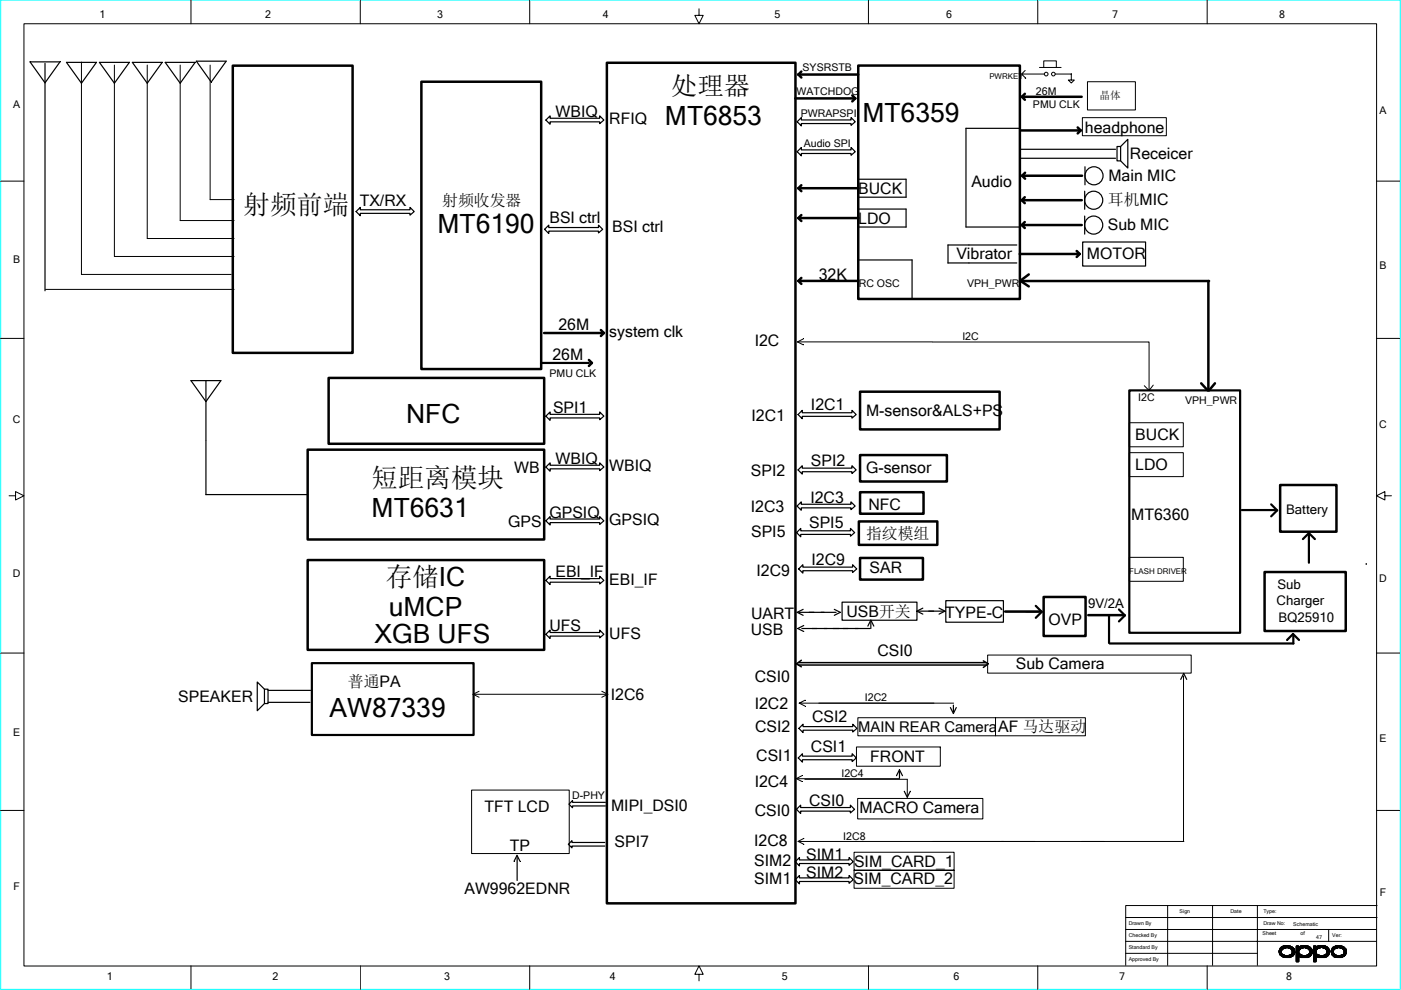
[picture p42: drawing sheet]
<svg xmlns="http://www.w3.org/2000/svg" width="297mm" height="210mm" viewBox="0 0 297 210" stroke-linecap="round" stroke-linejoin="round" font-family="sans-serif">
<defs><g id="words">
<g font-size="5.6">
<text x="142.3" y="20.2">处理器</text>
<text x="141" y="26.6">MT6853</text>
<text x="182.9" y="25.9">MT6359</text>
<text x="51.6" y="45.3">射频前端</text>
<text x="92.8" y="49.4">MT6190</text>
<text x="86.1" y="89.7">NFC</text>
<text x="78.8" y="103.3">短距离模块</text>
<text x="78.8" y="109.7">MT6631</text>
<text x="81.8" y="124.3">存储IC</text>
<text x="82.4" y="130.6">uMCP</text>
<text x="79.4" y="136.3">XGB UFS</text>
<text x="69.9" y="152.2">AW87339</text>
</g>
<g font-size="3.4">
<text x="117.8" y="24.9">WBIQ</text>
<text x="129.2" y="26.4">RFIQ</text>
<text x="230" y="28.2">headphone</text>
<text x="239.6" y="33.8">Receicer</text>
<text x="182" y="41.1">BUCK</text>
<text x="205.9" y="39.7">Audio</text>
<text x="235" y="38.5">Main MIC</text>
<text x="76.3" y="43.6">TX/RX</text>
<text x="93.7" y="43.8">射频收发器</text>
<text x="116.5" y="47.3">BSI ctrl</text>
<text x="182" y="47.5">LDO</text>
<text x="234.9" y="43.5">耳机MIC</text>
<text x="129.8" y="49.2">BSI ctrl</text>
<text x="234.9" y="48.9">Sub MIC</text>
<text x="173.6" y="59.4">32K</text>
<text x="202.8" y="54.9">Vibrator</text>
<text x="230.4" y="54.9">MOTOR</text>
<text x="118.4" y="69.9">26M</text>
<text x="129.2" y="71.4">system clk</text>
<text x="117.1" y="76.3">26M</text>
<text x="160" y="73.3">I2C</text>
<text x="117.3" y="87.7">SPI1</text>
<text x="159.3" y="89.2">I2C1</text>
<text x="171.9" y="87">I2C1</text>
<text x="183.6" y="88.3">M-sensor&amp;ALS+PS</text>
<text x="240.7" y="93.4">BUCK</text>
<text x="109" y="100.4">WB</text>
<text x="117.8" y="98.5">WBIQ</text>
<text x="129.2" y="100">WBIQ</text>
<text x="159.2" y="101">SPI2</text>
<text x="171.9" y="98.8">SPI2</text>
<text x="183.6" y="100.4">G-sensor</text>
<text x="240.7" y="99.7">LDO</text>
<text x="171.8" y="106.6">I2C3</text>
<text x="107.7" y="111.8">GPS</text>
<text x="116.5" y="109.9">GPSIQ</text>
<text x="129.2" y="111.4">GPSIQ</text>
<text x="159.2" y="108.6">I2C3</text>
<text x="159.3" y="113.9">SPI5</text>
<text x="171.6" y="112">SPI5</text>
<text x="184.1" y="108.1">NFC</text>
<text x="239.8" y="110.3">MT6360</text>
<text x="172.1" y="119.8">I2C9</text>
<text x="183.6" y="114.3">指纹模组</text>
<text x="117.8" y="122.4">EBI_IF</text>
<text x="129.2" y="124.1">EBI_IF</text>
<text x="160.4" y="122.1">I2C9</text>
<text x="184.4" y="121.4">SAR</text>
<text x="159.3" y="131.3">UART</text>
<text x="179.4" y="130.9">USB开关</text>
<text x="200.4" y="131.1">TYPE-C</text>
<text x="116.5" y="133.9">UFS</text>
<text x="129.2" y="135.5">UFS</text>
<text x="159.2" y="134.7">USB</text>
<text x="222.3" y="132.6">OVP</text>
<text x="186" y="139.2">CSI0</text>
<text x="215.4" y="142">Sub Camera</text>
<text x="37.8" y="148.8">SPEAKER</text>
<text x="73.7" y="145.8">普通PA</text>
<text x="129.5" y="148.5">I2C6</text>
<text x="160" y="144.7">CSI0</text>
<text x="160" y="150.4">I2C2</text>
<text x="160.1" y="155.2">CSI2</text>
<text x="172.2" y="153.2">CSI2</text>
<text x="211.7" y="155.3">AF 马达驱动</text>
<text x="160.3" y="161.4">CSI1</text>
<text x="171.9" y="159.5">CSI1</text>
<text x="184.5" y="161.7">FRONT</text>
<text x="160" y="166.9">I2C4</text>
<text x="102.7" y="172.2">TFT LCD</text>
<text x="129.6" y="172.1">MIPI_DSI0</text>
<text x="160" y="173.1">CSI0</text>
<text x="171.6" y="170.9">CSI0</text>
<text x="182.2" y="172.4">MACRO Camera</text>
<text x="130.3" y="179.7">SPI7</text>
<text x="159.9" y="179.5">I2C8</text>
<text x="108.1" y="180.4">TP</text>
<text x="159.9" y="183.7">SIM2</text>
<text x="170.9" y="182.3">SIM1</text>
<text x="181.1" y="183.9">SIM_CARD_1</text>
<text x="98.5" y="189.7">AW9962EDNR</text>
<text x="159.9" y="187.5">SIM1</text>
<text x="170.9" y="186.1">SIM2</text>
<text x="181" y="187.4">SIM_CARD_2</text>
</g>
<text font-size="3.1" x="182" y="155.2">MAIN REAR Camera</text>
<g font-size="2.8">
<text x="272.7" y="109">Battery</text>
<text x="270.8" y="125">Sub</text>
<text x="230.7" y="129.1">9V/2A</text>
<text x="270.7" y="128.3">Charger</text>
<text x="271" y="131.8">BQ25910</text>
</g>
<g font-size="2.2">
<text x="21.1" y="3.8">1</text>
<text x="56.2" y="3.8">2</text>
<text x="92.7" y="3.8">3</text>
<text x="127.8" y="3.8">4</text>
<text x="164.2" y="3.8">5</text>
<text x="200.6" y="3.8">6</text>
<text x="235.8" y="3.8">7</text>
<text x="271.2" y="3.8">8</text>
<text x="170.2" y="15">SYSRSTB</text>
<text x="2.8" y="23">A</text>
<text x="168.9" y="20">WATCHDOG</text>
<text x="219" y="22.8">PMU CLK</text>
<text x="219.6" y="20">26M</text>
<text x="233.1" y="21.1">晶体</text>
<text x="169.8" y="24.7">PWRAPSPI</text>
<text x="292.5" y="24.1">A</text>
<text x="170.4" y="31.1">Audio SPI</text>
<text x="2.8" y="55.8">B</text>
<text x="292.5" y="57">B</text>
<text x="182.1" y="60.9">RC OSC</text>
<text x="205.1" y="60.9">VPH_PWR</text>
<text x="204" y="72.1">I2C</text>
<text x="116.5" y="79.9">PMU CLK</text>
<text x="2.7" y="89.7">C</text>
<text x="241.3" y="85">I2C</text>
<text x="251.2" y="85.6">VPH_PWR</text>
<text x="292.4" y="90.8">C</text>
<text x="2.7" y="122.3">D</text>
<text x="292.4" y="123.5">D</text>
<text x="183.4" y="148.7">I2C2</text>
<text x="2.8" y="156.2">E</text>
<text x="292.5" y="157.3">E</text>
<text x="178.4" y="164.8">I2C4</text>
<text x="121.3" y="169.5">D-PHY</text>
<text x="178.8" y="178.3">I2C8</text>
<text x="2.9" y="188.8">F</text>
<text x="292.6" y="189.9">F</text>
<text x="22.6" y="207.8">1</text>
<text x="57.8" y="207.8">2</text>
<text x="94.2" y="207.8">3</text>
<text x="129.3" y="207.8">4</text>
<text x="165.7" y="207.8">5</text>
<text x="202.2" y="207.8">6</text>
<text x="237.3" y="207.8">7</text>
<text x="272.7" y="207.8">8</text>
</g>
<g font-size="1.7">
<text x="209.8" y="16.7">PWRKEY</text>
<text x="239.4" y="121.7">FLASH DRIVER</text>
</g>
<g font-size="1.1">
<text x="239.3" y="196.3">Drawn By</text>
<text x="250.1" y="193.7">Sign</text>
<text x="260.9" y="193.7">Date</text>
<text x="267.9" y="193.7">Type:</text>
<text x="267.9" y="196.3">Draw No:</text>
<text x="274.2" y="196.4">Schematic</text>
<text x="239.3" y="198.8">Checked By</text>
<text x="239.3" y="201.3">Standard By</text>
<text x="239.3" y="203.9">Approved By</text>
<text x="267.7" y="198.3">Sheet</text>
<text x="275.7" y="198.3">of</text>
<text x="279" y="199.2">47</text>
<text x="282.5" y="198.8">Ver:</text>
</g>
</g></defs>
<path d="M.1 0h296.8v209.8h-296.8z" fill="none" stroke="#0ff" stroke-width=".21"/>
<g fill="none" stroke="#000" stroke-width=".25">
<path d="M6.4 13.1h6.3l-3.2 4.5zM9.5 13.4v48.3M14.1 13.2h6.4l-3.2 4.5zM27.4 13.2h-6.3l3.2 4.5 3.1-4.5M28.1 13.2h6.3l-3.2 4.5zM35 13.2h6.4l-3.2 4.5zM41.6 13h6.4l-3.2 4.4zM115.7 25.5l.9-.9v.5h10.5v-.5l.9 .9-.9 .7v-.4h-10.5v.6zM169 25.8l.9-.9v.5h10.5v-.5l.9 .9-.9 .8v-.4h-10.5v.5zM169.9 31.3v.5h10.5v-.5l.9 .9-.9 .7v-.3h-10.5v.5l-.9-.9zM181.9 38h10.2v3.8h-10.2M204.8 27.2v21h11.4"/>
<path d="M204.8 27.2h11.4M216.2 33.6h20.3M216.2 31.7h20.3M230 35.4v3.8M236.8 31.1h.8v3h-.8zM237.6 31.1l1.5-1.6v6.1l-1.5-1.5M75.5 44.9l.9-.9v.5h10.5v-.5l.9 .9-.9 .7v-.3h-10.5v.5zM116.3 47.8v.5h10.6v-.5l.9 .8-.9 .8v-.4h-10.6v.5l-.8-.9zM181.9 44.3h10.2v3.9M181.9 48.2h10.2M182 55.1h11.4M193.4 55.1v8.3"/>
<path d="M201 55.8h14.6M215.6 52h-14.6v3.8M229.5 51.3h13.4v5.1h-13.4zM230 40.6v3.8M230 45.8v3.9M40.5 80.7h6.3l-3.1 4.5-3.2-4.5M43.7 93.5v11.4M43.7 80.7v12.7M115.7 99.1l.9-.9v.5h10.5v-.5l.9 .9-.9 .7v-.4h-10.5v.5zM116.6 87.4v.5h10.5v-.5l.9 .9-.9 .7v-.4h-10.5v.6l-.9-.9zM170.1 87v.5h10.5v-.5l.9 .9-.9 .8v-.4h-10.5v.5l-.9-.9zM170.1 98.8v.5h10.5v-.5l.9 .9-.9 .7v-.3h-10.5v.5l-.9-.9z"/>
<path d="M43.6 104.9h21.6M115.7 110.5l.9-.9v.5h10.5v-.5l.9 .9-.9 .7v-.4h-10.5v.6zM169 107.3l.9-.9v.6h10.5v-.6l.9 .9-.9 .8v-.4h-10.5v.5zM169.8 112.1v.5h10.5v-.5l.9 .9-.9 .7v-.4h-10.5v.6l-.9-.9zM116.6 122.2v.5h10.5v-.5l.9 .9-.9 .8v-.4h-10.5v.5l-.9-.9zM116.6 133.6v.6h10.5v-.6l.9 .9-.9 .8v-.4h-10.5v.5l-.9-.9zM169.3 120.7l.9-.9v.5h10.6v-.5l.8 .9-.8 .7v-.3h-10.6v.5zM169.4 129.9h7.9M170 133.3h14.5M170.3 129.2l-1.3 .7 1.3 .6M170.4 132.7l-1.3 .6 1.3 .6M176.9 129.2l1.3 .7-1.3 .6"/>
<path d="M178.5 127.7h15.9v3.9h-15.9zM184 132.8l.6-1.3 .7 1.3M184.6 131.9v1.4M194.8 129.6h5.3M195.7 129l-1.3 .6 1.3 .7M199.1 129l1.3 .6-1.3 .7M200.5 127.4h12.2v4.6h-12.2zM213.3 129.8h7M230.9 130.5h7M56.1 146.2l-1.6-1.5v6l1.6-1.5M56.1 146.2h.7v3h-.7zM56.8 146.4h9"/>
<path d="M56.8 149h8.9M169.4 154.5l.9-.9v.5h10.5v-.5l.9 .9-.9 .8v-.4h-10.5v.5zM201.5 150.1l.6 1.2 .7-1.2M202.1 149.6v1.4M250.3 144.1l.7-1.3 .6 1.3M128.2 178.7h-6.9v-.4l-.8 .8 .8 .7v-.3h6.9M128.4 170.2h-7v-.4l-.8 .8 .8 .7v-.4h7M169.2 160.8l.9-.9v.5h10.6v-.5l.9 .9-.9 .7v-.4h-10.6v.5zM169.8 170.8v.5h10.5v-.5l.9 .9-.9 .7v-.4h-10.5v.6l-.9-.9zM190.1 164.5l.6-1.2 .6 1.2M190.7 163.6v1.4M191.7 167.8l.7 1.3 .6-1.3"/>
<path d="M109 182.7l.6-1.3 .7 1.3M109.6 181.9v4.9M169.5 181.9v.5h10.5v-.5l.9 .9-.9 .7v-.3h-10.5v.5l-.9-.9zM169.5 185.7v.5h10.5v-.5l.9 .9-.9 .7v-.3h-10.5v.5l-.9-.9z"/>
<circle cx="231.9" cy="37.3" r="1.92"/>
<circle cx="231.9" cy="47.7" r="1.92"/>
<circle cx="231.9" cy="42.5" r="1.92"/>
</g>
<g fill="none" stroke="#000" stroke-width=".53">
<path d="M49.4 13.9h25.4v60.9h-25.4zM89.3 17.3h25.4v61h-25.4zM128.7 13.3h40v178.3h-40zM169.2 15.8h12.8M169.3 15.8l.6 .6M169.9 15.2l-.6 .6M182 13.9h34.2v49.5h-34.2zM217.3 19.9l-.6 .6 .6 .7M168.6 20.9h12.7M169.3 39.9l.6 .7M169.3 39.9h12.7M169.9 39.3l-.6 .6"/>
<path d="M180.7 20.2l.6 .7M181.3 20.9l-.6 .6M216.4 27.7h12.7M216.6 20.5h12.7M216.7 37.3l.6 .6M216.7 37.3h12.7M217.3 36.6l-.6 .7M228.5 27l.6 .7M229.1 27.7l-.6 .6M169.3 46.2h12.7M169.3 46.2l.6 .7M169.3 59.6l.6 .6"/>
<path d="M169.3 59.6h12.7M169.9 45.6l-.6 .6M169.9 58.9l-.6 .7M216.2 53.9h12.7M216.5 59.6h39.8M216.6 59.7l1.5 1M216.6 42.5l.7 .6M216.6 42.5h12.8M216.6 47.7l.7 .7M216.6 47.7h12.8M217.3 41.8l-.7 .7M217.3 47.1l-.7 .6"/>
<path d="M218.1 58.2l-1.5 1.2M228.3 53.2l.6 .7M228.9 53.9l-.6 .6M256.2 59.6v23M115.4 70.6h12.7M124.9 76.3l.6 .7-.6 .6M127.4 70l.6 .6M128 70.6l-.6 .7M65.2 95.4h50.2v19h-50.2zM69.7 80.2h45.7v13.9h-45.7zM182.3 83.1h29.6v8h-29.6zM182.3 96.5h18.5v5.6h-18.5z"/>
<path d="M254.7 81.3l1.4 1.5M257.6 81.3l-1.3 1.5M65.2 118.8h50.2v19h-50.2zM182.1 110.6h16.6v5h-16.6zM182.3 118.3h13.4v4.6h-13.4zM182.3 104.4h13.5v4.6h-13.5zM271.4 102.9h12v9.9h-12zM213.1 129.7h7.6M221.3 126.6h8.9v8.3h-8.9zM230.7 130.5h7.7M268.1 121.3h17.2v12.5h-17.2z"/>
</g>
<g fill="none" stroke="#000" stroke-width=".47">
<path d="M114.7 77h10.2M239.4 82.8h23.5v51.4h-23.5zM263.3 108.2h7.1M269.5 107l1.3 1.2-1.3 1.3M277.5 113.5v5.9M278.8 114.3l-1.3-1.2-1.3 1.2M219.6 128.5l1.3 1.3-1.3 1.2M235.1 130.6v5.8M235.3 136.5h38.9M237.2 129.3l1.3 1.2-1.3 1.3M272.9 135.7l1.2-1.2 1.3 1.2M274.2 134.9v1.6"/>
<path d="M66.1 140.7h34.3v15.2h-34.3z"/>
</g>
<g fill="none" stroke="#000" stroke-width=".21">
<path d="M5.1 5h286.8v199.9h-286.8zM17.3 13.2v45M24.3 13.8v40.6M31.2 13.8v36.8M38.2 13.8v33h11.4M40.5 .1v4.9M44.6 13.8v28.6l5-.1M76.4 .1v4.9M112.3 .1v4.9M148.2 1.9v1.4h.9l-.9 1.7-.9-1.7h.9M184.1 .1v4.9M216.6 15.7h4.8"/>
<path d="M217.4 14.9l-.8 .8 .9 .9h-.1M220 .1v4.9M220.4 14.3h4.6M221.3 14.3v-1.4h2.7v1.4M223.7 15.7h3.4v.1M227.1 15.6v1.4h-.6l.6 .6 .7-.6h-.7M230.6 17.3h10.1v6h-10.1zM255.9 .1v4.9M.1 38.4h5M229.5 25h17.8v3.8h-17.8zM291.8 38.4h5M17.3 58.2h31.7"/>
<path d="M24.3 54.4h25.3M31.2 50.6h18.4M.1 71.8h5M9.6 61.4h40M169.1 72.5h28.5M169.1 72.5l1.2 .7M170.3 71.9l-1.2 .6M197.7 72.5h45.8M243.6 72.5v10.3M291.8 71.8h5M239.4 89.7h11.5v5.1h-11.5zM239.4 96h11.5v5.1h-11.5z"/>
<path d="M242.6 81.8l1 1M244.5 81.7l-.9 1.1M1.9 105.2h1.4v-.9l1.8 .9-1.8 .8v-.8M239.4 118.2h11.5v5.1h-11.5zM289.6 119.5l.1 .2zM293.6 105.2v-.9l-1.8 .9 1.8 .8v-.8h1.4M.1 138.5h5M209.4 138.9h43.2v3.9h-43.2zM291.8 138.5h5M100.3 147.3h28.6M100.3 147.3l1.3 .6M101.6 146.6l-1.3 .7"/>
<path d="M127.6 146.6l1.3 .7M128.9 147.3l-1.3 .6M169.5 149.1h32.7M169.5 149.1l1.2 .7M170.7 148.5l-1.2 .6M181.6 158.4h17.8v4.1h-17.8zM181.9 152.2h48.2v3.9h-48.2zM199.4 158.4h.1M211.1 152.2v3.9M250.9 143.4v35M.1 171.9h5M100 167.6h20.7v13.4h-20.7z"/>
<path d="M169 165.2h21.7M169.4 178.5h81.6M170.1 164.5l-1.3 .6 1.3 .7M170.5 177.8l-1.3 .7 1.3 .6M170.6 165.3h21.8v3.6M181.8 169.4h26.6v4.3h-26.6zM291.8 171.9h5M181.1 180.8h21.2v3.8h-21.2zM181.1 184.6h21.2v3.8h-21.2zM238.7 194.6h53.3M247.6 192v12.7M257.1 192v12.7"/>
<path d="M266.6 192v12.7M281.7 197.1v2.6M291.8 199.7h-53.1M291.8 197.1h-53.1M292 192.1h-53.3v12.6M40.5 204.9v4.9M76.4 204.9v4.9M112.3 204.9v4.9M148.2 206.7h.9l-.9-1.8-.9 1.8h.9v1.3M184.1 204.9v4.9M220 204.9v4.9M238.7 202.2h27.9"/>
<path d="M255.9 204.9v4.9M271.1 201.6h.7M271.1 201.7h.6M271.1 201.8h.6M271.1 202h.6M271.1 202.1h.6M271.3 201.3h.8M271.3 202.3h.6M271.3 202.2h.4M271.4 201.2v1.3M271.4 201.2v1.4h.7M271.5 202.2v.4h.8v.4"/>
<path d="M271.5 200.9a2.21 2.21 0 0 1 3 .4l.1 .8a1.96 1.96 0 0 1-3.3 .4l-.1-.8zM271.5 201v1.6v-1.5v.1M271.7 201.6l1.1-.7 .8 .3 .4 .4v.6a1.54 1.54 0 0 1-2.3 0zM271.7 200.9l-.1 1.8h2.6v-1.7M271.7 200.8h2.2M271.8 200.8v.7M271.8 202.3v.5M271.9 202.5v.5h1.9M271.9 200.8v.6h-.6v1.1h.8M272.1 202.4v.6M272.2 200.7v.5h-.8M272.3 200.7v.4"/>
<path d="M272.3 200.6h.8M272.4 202.7v.4M272.4 200.7v.4M272.6 202.7v.4h1M272.6 200.5v.6M272.7 202.7v.4M272.7 200.5v.6h-1.3M272.8 202.7v.4M272.8 200.5v.4M272.9 202.7v.4M272.9 200.5v.4M273.1 202.7v.4"/>
<path d="M273.1 200.5v.6h1.1M273.2 202.7v.4M273.2 200.7v.4M273.3 202.6v.5M273.3 200.7v.4M273.4 201.1v-.4h-1.3v.5M273.4 201.2h1M273.6 202.6v.4M273.6 200.7v.5M273.7 201.3h.8M273.7 200.8v.5M273.7 202.4v.6h-1.5v-.4h-.8"/>
<path d="M273.8 200.8v.6h.7M273.9 201.8h.7M273.9 202h.7M273.9 202.1h.7M273.9 202.2h.6M273.9 201.6h.6M273.9 201.7h.6M274 202.2v.6M274 200.8v.8M274 200.9h-2.5M274.1 200.9v1.9h-2.5M274.3 201.2v1.3h-.6"/>
<path d="M274.3 202.6h-.9v.5M274.5 201.3v1h-.7v.5M274.8 200.8h2.8v.8h.5M274.8 200.9h3M274.8 203h.6M274.8 203.1h.6M274.8 203.2h.6M274.8 203.3h.6M274.8 203.5h.6M274.8 203.6h.6M274.8 203.7h.6M274.8 203.9h.6"/>
<path d="M274.8 201.2h1.2M274.8 201.3h.9v-.6h1.7v.6h.7v1h-.6M274.8 202.5h.9M274.8 202.3h.8v.7M274.8 202.2h.7M274.8 201.6h.6M274.8 201.7h.6M274.8 201.8h.6M274.8 202h.6M274.8 202.1h.6M274.8 200.7h.6v.2v-.1a2.14 2.14 0 0 1 2.8 .8l-.1 .7-.3 .5-.5 .3h-1.4l-.5-.3v1.2h-.6zM274.8 200.7h.6v3.3h-.6z"/>
<path d="M275 200.7v3.3M275.1 200.7v3.3M275.2 200.7v3.3M275.4 201.6l1.1-.7 .8 .3 .3 .4v.6a1.54 1.54 0 0 1-2.2 0zM275.5 200.8v.8M275.5 202.2v.6M275.6 203h2M275.6 200.8v.6h-.8M275.7 202.4v.6M275.9 200.7v.5M276 200.7v.4M276 202.6v.5"/>
<path d="M276.1 202.6v.5M276.1 200.5v.6M276.2 200.6h.7M276.2 202.7v.4M276.2 200.5v.6h-1.4M276.4 202.7v.4M276.4 200.5v.6M276.5 202.7v.4M276.5 200.5v.4M276.6 202.7v.4M276.6 200.5v.6M276.8 202.7v.4"/>
<path d="M276.8 200.5v.6h1.1v1.6h-3.1M276.9 202.7v.4M276.9 200.5v.6M277 202.6v.5M277 200.7v.4M277.1 201.2h.9M277.1 200.7v.4M277.3 202.6v.5h-1.4v-.5h-1.1M277.3 200.7v.5M277.4 202.5h.6M277.4 202.4v.6M277.5 201.4h.6"/>
<path d="M277.5 202.3v.7M277.5 200.8v.6M277.6 202.2h.7M277.6 201.7h.7M277.6 201.8h.7M277.6 202.1h.7M277.6 202.2v.6M277.8 200.9v1.9h-3M277.9 202.6h-.8v.5M278 201.2v1.4M278.3 201.8v.2h-.7M278.5 203h.5"/>
<path d="M278.5 203.1h.5M278.5 203.2h.5M278.5 203.3h.5M278.5 203.5h.5M278.5 203.6h.5M278.5 203.7h.5M278.5 203.9h.5M278.5 200.9h3M278.5 200.8h2.8M278.5 200.7h.5v3.3h-.5M278.5 201.2h1M278.5 202.5h.8"/>
<path d="M278.5 202.3h.7v.5M278.5 202.2h.5M278.5 201.6h.5M278.5 201.7h.5M278.5 201.8h.5M278.5 202h.5M278.5 202.1h.5M278.5 200.7h.5v.2a1.8 1.8 0 0 1 3 1.1l-.4 .7-.7 .4h-1.4l-.5-.3v1.2h-.5zM278.5 200.7v3.3M278.7 200.7v3.3M278.8 200.7v3.3M278.9 200.7v3.3"/>
<path d="M279.2 200.8v.6h-.7M279.3 202.4v.6h2M279.3 200.7v.6h-.8M279.4 200.7h1.7v.6M279.4 202.6v.4M279.4 200.7v.5M279.4 201.2l.8-.3 .7 .3 .4 .4v.6a1.54 1.54 0 0 1-2.3 0v-.6zM279.5 200.7v.4M279.7 202.6v.5M279.7 200.5v.6M279.8 202.6v.5M279.8 200.5v.6h-1.3"/>
<path d="M279.9 202.7v.4M279.9 200.5v.6M280.1 202.7v.4M280.1 200.5v.4M280.2 202.7v.4M280.2 200.5v.4M280.3 202.7v.4M280.3 200.5v.4M280.4 201.1l1.2-.1v1.7h-3.1M280.4 202.7v.4M280.4 200.5v.6M280.6 202.7v.4"/>
<path d="M280.6 200.5v.6M280.7 202.6v.5M280.7 200.5v.6M280.8 201.2h.9M280.8 200.7v.4M280.9 202.6v.5h-1.4v-.5h-1M280.9 200.7v.5M281 201.3h.8v1h-.6v.7M281 202.5h.7M281.1 202.4v.6M281.2 200.8v.6h.6M281.3 201.6h.7"/>
<path d="M281.3 201.7h.7M281.3 201.8h.7M281.3 202h.7M281.3 202.2h.6M281.3 202.1h.5M281.3 200.8v2M281.4 200.9v1.9h-2.9M281.6 202.6h-.8v.5M281.7 201.2v1.4M282.2 201.7h.5M282.2 201.8h.5M282.2 202h.5"/>
<path d="M282.3 201.4h.5v-.6h2.1v.6h.5M282.3 201.6h.4M282.3 202.3h.6M282.3 202.2h.4M282.3 201.3v1.2h.7M282.3 202.1h.4M282.4 201.2h.8M282.5 201v1.6h.7v.4M282.6 200.9h2.4M282.6 200.9v1.8h2.5v-1.7l-1 .1M282.6 200.9a2.03 2.03 0 0 1 2.8 .4l.1 .8a1.85 1.85 0 0 1-3.2 .4l-.1-.8zM282.7 201.6l.4-.4 .7-.3 .8 .3 .4 .4v.6a1.52 1.52 0 0 1-2.3 0z"/>
<path d="M282.7 200.9v1.9M282.8 202.2v.8h1.8v-.4M283 202.3v.7M283 200.8v.5h-.6M283.1 202.4v.6M283.2 200.7v.4M283.3 200.6h.7M283.3 202.6v.5M283.3 200.7v.4M283.5 202.7v.4M283.5 200.7v.4M283.6 202.7v.4"/>
<path d="M283.6 200.5v.6h-1M283.7 202.7v.4M283.7 200.5v.6M283.8 202.7v.4M283.8 200.5v.4M284 202.7v.4M284 200.5v.6M284.1 200.7v.4M284.1 202.7v.4M284.2 200.7v.4M284.2 202.7v.4M284.3 201.1v-.4h-1.2v.5"/>
<path d="M284.3 202.6v.5M284.5 200.7v.4M284.5 202.6v.5h-1.1M284.6 200.7v.5h.6M284.7 201.3h.7v1h-.5v.5M284.7 202.5h.5M284.7 200.8v.5M284.7 202.4v.6M285 201.8h.5M285 202h.5M285 202.1h.5M285 202.2h.4"/>
<path d="M285 201.6h.4M285 201.7h.4M285 200.9v1.9h-2.3M285.2 201.2v1.4h-.9"/>
<circle cx="221.8" cy="15.7" r=".39"/>
<circle cx="223.3" cy="15.7" r=".39"/>
</g>
<path d="M169.3 140.5h39.8M169.3 141.1h39.8M169.9 140l-1 .8 1 .6M208.5 140.2l1 .6-1 .8" fill="none" stroke="#000" stroke-width=".32"/>
<use href="#words"/>
</svg>
